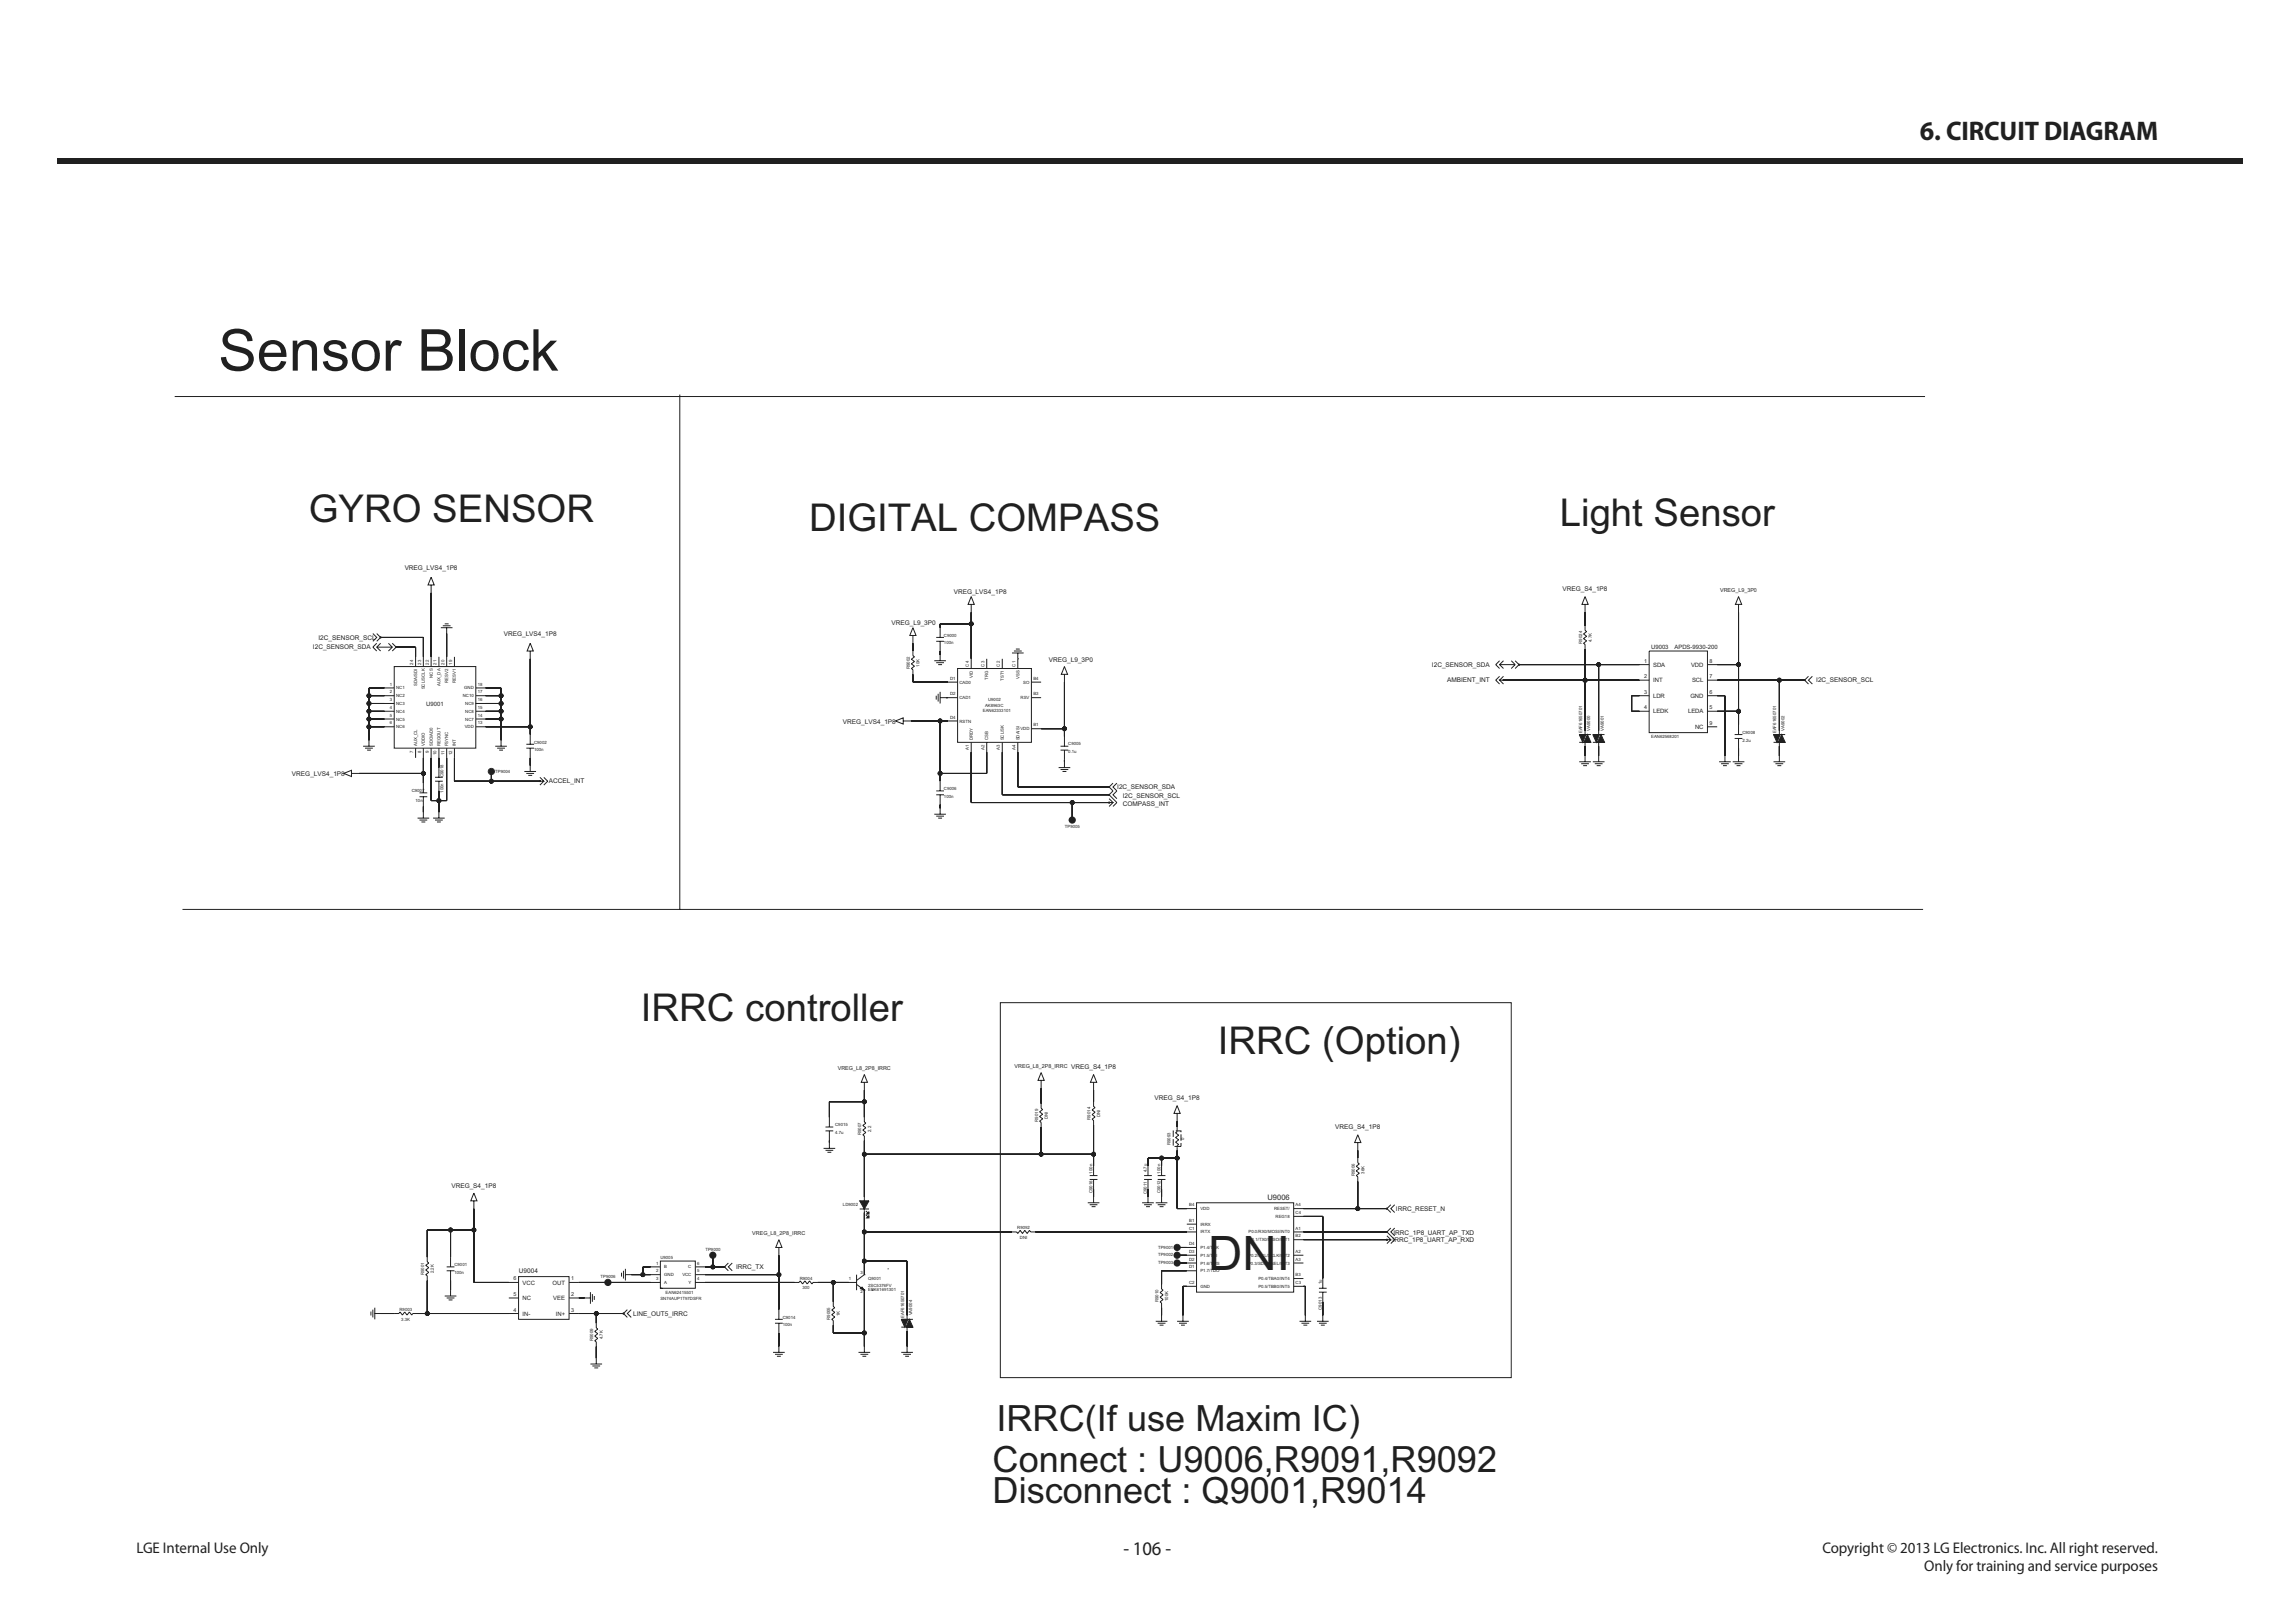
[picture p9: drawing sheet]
<svg xmlns="http://www.w3.org/2000/svg" width="420mm" height="297mm" viewBox="0 0 420 297" stroke-linecap="round" stroke-linejoin="round" font-family="sans-serif">
<defs><g id="words">
<text font-size="10.6" fill="#231f20" x="39.9" y="67.8">Sensor Block</text>
<text font-size="8.7" fill="#231f20" x="221.1" y="232.4">DNI</text>
<g font-size="7" fill="#231f20">
<text x="56.5" y="95.5">GYRO SENSOR</text>
<text x="148.1" y="97.1">DIGITAL COMPASS</text>
<text x="285.5" y="96.3">Light Sensor</text>
<text x="117.3" y="186.9">IRRC controller</text>
<text x="222.9" y="192.9">IRRC (Option)</text>
</g>
<g font-size="6.6" fill="#231f20">
<text x="182.4" y="261.9">IRRC(If use Maxim IC)</text>
<text x="181.6" y="269.4">Connect : U9006,R9091,R9092</text>
<text x="181.6" y="275.1">Disconnect : Q9001,R9014</text>
</g>
<text font-size="4.9" fill="#231f20" x="351.4" y="25.7">6. CIRCUIT DIAGRAM</text>
<text font-size="3.5" fill="#231f20" x="205.6" y="284.6">- 106 -</text>
<g font-size="2.8" fill="#231f20">
<text x="25" y="284.1">LGE Internal Use Only</text>
<text x="333.5" y="284.1">Copyright © 2013 LG Electronics. Inc. All right reserved.</text>
<text x="352.2" y="287.5">Only for training and service purposes</text>
</g>
<text font-size="1.4" fill="#231f20" x="232" y="219.5">U9006</text>
<g font-size="1.2" fill="#231f20">
<text x="74.1" y="104.3">VREG_LVS4_1P8</text>
<text x="174.5" y="108.6">VREG_LVS4_1P8</text>
<text x="286" y="108.2">VREG_S4_1P8</text>
<text x="57.3" y="118.8">I2C_SENSOR_SDA</text>
<text x="58.3" y="117.1">I2C_SENSOR_SCL</text>
<text x="92.2" y="116.4">VREG_LVS4_1P8</text>
<text x="163.2" y="114.3">VREG_L9_3P0</text>
<text x="192" y="121.1">VREG_L9_3P0</text>
<text x="262.1" y="122">I2C_SENSOR_SDA</text>
<text x="264.8" y="124.8">AMBIENT_INT</text>
<text x="332.4" y="124.9">I2C_SENSOR_SCL</text>
<text x="154.3" y="132.4">VREG_LVS4_1P8</text>
<text x="53.4" y="142">VREG_LVS4_1P8</text>
<text x="100.5" y="143.3">ACCEL_INT</text>
<text x="204.5" y="144.3">I2C_SENSOR_SDA</text>
<text x="205.5" y="147.5">COMPASS_INT</text>
<text x="205.5" y="145.9">I2C_SENSOR_SCL</text>
<text x="196" y="195.6">VREG_S4_1P8</text>
<text x="211.3" y="201.3">VREG_S4_1P8</text>
<text x="244.4" y="206.7">VREG_S4_1P8</text>
<text x="82.6" y="217.3">VREG_S4_1P8</text>
<text x="255.5" y="221.7">IRRC_RESET_N</text>
<text x="254.9" y="227.4">IRRC_1P8_UART_AP_RXD</text>
<text x="255" y="225.9">IRRC_1P8_UART_AP_TXD</text>
<text x="95" y="233">U9004</text>
<text x="134.7" y="232.2">IRRC_TX</text>
<text x="115.9" y="240.9">LINE_OUT5_IRRC</text>
</g>
<g font-size="1.1" fill="#231f20">
<text x="302.2" y="118.8">U9003</text>
<text x="306.4" y="118.8">APDS-9930-200</text>
<text x="302.5" y="122">SDA</text>
<text x="302.5" y="124.9">INT</text>
<text x="309.5" y="122">VDD</text>
<text x="309.7" y="124.9">SCL</text>
<text x="78" y="129.1">U9001</text>
<text x="302.5" y="130.5">LEDK</text>
<text x="302.5" y="127.7">LDR</text>
<text x="308.9" y="130.5">LEDA</text>
<text x="309.4" y="127.7">GND</text>
<text x="310.2" y="133.4">NC</text>
<text x="95.6" y="235.1">VCC</text>
<text x="95.6" y="237.9">NC</text>
<text x="101.1" y="235.1">OUT</text>
<text x="101.3" y="237.9">VEE</text>
<text x="95.6" y="240.8">IN-</text>
<text x="101.7" y="240.8">IN+</text>
</g>
<g font-size="1" fill="#231f20">
<text x="314.8" y="108.3">VREG_L9_3P0</text>
<text x="300.9" y="124.1">2</text>
<text x="300.9" y="121.3">1</text>
<text x="312.8" y="124.1">7</text>
<text x="312.8" y="121.3">8</text>
<text x="300.9" y="127">3</text>
<text x="300.9" y="129.8">4</text>
<text x="312.8" y="129.8">5</text>
<text x="312.8" y="127">6</text>
<text x="312.8" y="132.6">9</text>
<text x="153.3" y="195.7">VREG_L8_2P8_IRRC</text>
<text x="185.7" y="195.4">VREG_L8_2P8_IRRC</text>
<text x="137.7" y="225.9">VREG_L8_2P8_IRRC</text>
<text x="94" y="237.2">5</text>
<text x="94" y="234.3">6</text>
<text x="104.5" y="237.2">2</text>
<text x="104.5" y="234.3">1</text>
<text x="94" y="240">4</text>
<text x="104.5" y="240">3</text>
</g>
<g font-size=".8" fill="#231f20">
<text x="172.8" y="116.5">C9000</text>
<text x="172.8" y="117.9">100n</text>
<text x="289.5" y="117.8" transform="rotate(-90 289.5 117.8)">R9024</text>
<text x="291.3" y="117.5" transform="rotate(-90 291.3 117.5)">4.7K</text>
<text x="71.4" y="125.5">1</text>
<text x="75.6" y="121.6" transform="rotate(-90 75.6 121.6)">24</text>
<text x="76.3" y="125.5" transform="rotate(-90 76.3 125.5)">SDA/SDI</text>
<text x="77.1" y="121.6" transform="rotate(-90 77.1 121.6)">23</text>
<text x="78.5" y="121.6" transform="rotate(-90 78.5 121.6)">22</text>
<text x="79.2" y="124" transform="rotate(-90 79.2 124)">NCS</text>
<text x="79.9" y="121.6" transform="rotate(-90 79.9 121.6)">21</text>
<text x="80.6" y="125.5" transform="rotate(-90 80.6 125.5)">AUX_DA</text>
<text x="81.3" y="121.6" transform="rotate(-90 81.3 121.6)">20</text>
<text x="82" y="124.9" transform="rotate(-90 82 124.9)">RESV2</text>
<text x="82.7" y="121.6" transform="rotate(-90 82.7 121.6)">19</text>
<text x="83.4" y="124.9" transform="rotate(-90 83.4 124.9)">RESV1</text>
<text x="87.4" y="125.5">18</text>
<text x="166.5" y="122.4" transform="rotate(-90 166.5 122.4)">R9002</text>
<text x="168.3" y="122" transform="rotate(-90 168.3 122)">10K</text>
<text x="173.9" y="124.4">D1</text>
<text x="175.6" y="125.1">CAD0</text>
<text x="177.3" y="122" transform="rotate(-90 177.3 122)">C4</text>
<text x="178" y="124" transform="rotate(-90 178 124)">VID</text>
<text x="180.2" y="122" transform="rotate(-90 180.2 122)">C3</text>
<text x="180.9" y="124.4" transform="rotate(-90 180.9 124.4)">TRG</text>
<text x="183" y="122" transform="rotate(-90 183 122)">C2</text>
<text x="183.7" y="124.6" transform="rotate(-90 183.7 124.6)">TST1</text>
<text x="185.8" y="122" transform="rotate(-90 185.8 122)">C1</text>
<text x="186.6" y="124.3" transform="rotate(-90 186.6 124.3)">VSS</text>
<text x="187.3" y="125.1">SO</text>
<text x="189.1" y="124.4">B4</text>
<text x="71.4" y="131.2">5</text>
<text x="71.4" y="129.7">4</text>
<text x="71.4" y="128.3">3</text>
<text x="71.4" y="126.9">2</text>
<text x="72.5" y="127.6">NC2</text>
<text x="72.5" y="129">NC3</text>
<text x="72.5" y="130.4">NC4</text>
<text x="72.5" y="131.9">NC5</text>
<text x="72.5" y="126.2">NC1</text>
<text x="77.8" y="126.2" transform="rotate(-90 77.8 126.2)">SCL/SCLK</text>
<text x="84.7" y="127.6">NC10</text>
<text x="85" y="126.2">GND</text>
<text x="85.1" y="130.4">NC8</text>
<text x="85.1" y="131.9">NC7</text>
<text x="85.1" y="129">NC9</text>
<text x="87.4" y="131.2">14</text>
<text x="87.4" y="129.7">15</text>
<text x="87.4" y="128.3">16</text>
<text x="87.4" y="126.9">17</text>
<text x="173.9" y="127.2">D2</text>
<text x="173.9" y="131.5">D4</text>
<text x="175.6" y="128">CAD1</text>
<text x="179.9" y="130.4">EAN62333101</text>
<text x="180.3" y="129.4">AK8963C</text>
<text x="180.8" y="128.3">U9002</text>
<text x="186.8" y="128">RSV</text>
<text x="189.1" y="127.2">B3</text>
<text x="71.4" y="132.6">6</text>
<text x="72.5" y="133.3">NC6</text>
<text x="75.6" y="137.7" transform="rotate(-90 75.6 137.7)">7</text>
<text x="76.3" y="136.6" transform="rotate(-90 76.3 136.6)">AUX_CL</text>
<text x="77.1" y="137.7" transform="rotate(-90 77.1 137.7)">8</text>
<text x="77.8" y="136.6" transform="rotate(-90 77.8 136.6)">VDDIO</text>
<text x="78.5" y="137.7" transform="rotate(-90 78.5 137.7)">9</text>
<text x="79.2" y="136.6" transform="rotate(-90 79.2 136.6)">SDO/AD0</text>
<text x="80.6" y="136.6" transform="rotate(-90 80.6 136.6)">REGOUT</text>
<text x="82" y="136.6" transform="rotate(-90 82 136.6)">FSYNC</text>
<text x="83.4" y="136.6" transform="rotate(-90 83.4 136.6)">INT</text>
<text x="85.1" y="133.3">VDD</text>
<text x="87.4" y="132.6">13</text>
<text x="97.7" y="137.5">100n</text>
<text x="97.7" y="136.1">C9002</text>
<text x="175.6" y="132.2">RSTN</text>
<text x="177.3" y="137.2" transform="rotate(-90 177.3 137.2)">A1</text>
<text x="178" y="135.5" transform="rotate(-90 178 135.5)">DRDY</text>
<text x="180.2" y="137.2" transform="rotate(-90 180.2 137.2)">A2</text>
<text x="180.9" y="135.5" transform="rotate(-90 180.9 135.5)">CSB</text>
<text x="183" y="137.2" transform="rotate(-90 183 137.2)">A3</text>
<text x="183.7" y="135.5" transform="rotate(-90 183.7 135.5)">SCL/SK</text>
<text x="185.8" y="137.2" transform="rotate(-90 185.8 137.2)">A4</text>
<text x="186.6" y="135.5" transform="rotate(-90 186.6 135.5)">SDA/SI</text>
<text x="186.7" y="133.6">VDD</text>
<text x="189.1" y="132.9">B1</text>
<text x="195.5" y="136.4">C9005</text>
<text x="195.5" y="137.8">0.1u</text>
<text x="289.5" y="134.2" transform="rotate(-90 289.5 134.2)">EAF61650701</text>
<text x="291" y="133.7" transform="rotate(-90 291 133.7)">VA9000</text>
<text x="293.5" y="133.7" transform="rotate(-90 293.5 133.7)">VA9001</text>
<text x="302.2" y="135">EAN62568201</text>
<text x="318.9" y="135.7">2.2u</text>
<text x="318.9" y="134.3">C9008</text>
<text x="325.1" y="134.2" transform="rotate(-90 325.1 134.2)">EAF61650701</text>
<text x="326.6" y="133.7" transform="rotate(-90 326.6 133.7)">VA9002</text>
<text x="79.9" y="138.1" transform="rotate(-90 79.9 138.1)">10</text>
<text x="81.2" y="142.2" transform="rotate(-90 81.2 142.2)">C9018</text>
<text x="81.3" y="138.1" transform="rotate(-90 81.3 138.1)">11</text>
<text x="82.7" y="138.1" transform="rotate(-90 82.7 138.1)">12</text>
<text x="90.6" y="141.4">TP9004</text>
<text x="75.3" y="144.9">C9007</text>
<text x="76.1" y="146.7">10n</text>
<text x="81.2" y="145.1" transform="rotate(-90 81.2 145.1)">100n</text>
<text x="172.8" y="146">100n</text>
<text x="172.8" y="144.6">C9006</text>
<text x="194.9" y="151.5">TP9005</text>
<text x="152.8" y="206.1">C9015</text>
<text x="152.8" y="207.5">4.7u</text>
<text x="157.6" y="207.8" transform="rotate(-90 157.6 207.8)">R9007</text>
<text x="159.4" y="207.1" transform="rotate(-90 159.4 207.1)">2.2</text>
<text x="190" y="205.3" transform="rotate(-90 190 205.3)">R9019</text>
<text x="191.8" y="204.8" transform="rotate(-90 191.8 204.8)">DNI</text>
<text x="199.6" y="204.9" transform="rotate(-90 199.6 204.9)">R9014</text>
<text x="201.4" y="204.4" transform="rotate(-90 201.4 204.4)">DNI</text>
<text x="214.2" y="209.5" transform="rotate(-90 214.2 209.5)">R9093</text>
<text x="216.7" y="208.6" transform="rotate(-90 216.7 208.6)">0</text>
<text x="199.9" y="214.8" transform="rotate(-90 199.9 214.8)">100n</text>
<text x="209.9" y="214.5" transform="rotate(-90 209.9 214.5)">4.7u</text>
<text x="212.4" y="214.8" transform="rotate(-90 212.4 214.8)">100n</text>
<text x="247.9" y="215.2" transform="rotate(-90 247.9 215.2)">R9006</text>
<text x="249.7" y="214.8" transform="rotate(-90 249.7 214.8)">36K</text>
<text x="154.3" y="220.7">LD9002</text>
<text x="199.9" y="218.3" transform="rotate(-90 199.9 218.3)">C9016</text>
<text x="209.9" y="218.5" transform="rotate(-90 209.9 218.5)">C9011</text>
<text x="212.4" y="218.3" transform="rotate(-90 212.4 218.3)">C9012</text>
<text x="217.7" y="220.7">B4</text>
<text x="219.7" y="221.5">VDD</text>
<text x="233.2" y="221.5">RESET/</text>
<text x="237.1" y="220.7">A4</text>
<text x="186.2" y="224.9">R9092</text>
<text x="186.7" y="226.7">DNI</text>
<text x="217.6" y="225">C1</text>
<text x="217.6" y="227.9">D4</text>
<text x="217.7" y="223.6">B1</text>
<text x="219.7" y="225.7">IRTX</text>
<text x="219.7" y="224.3">IRRX</text>
<text x="228.5" y="225.7">P0.0/RX0/MOSI/INT0</text>
<text x="228.6" y="227.1">P0.1/TX0/MISO/INT1</text>
<text x="233.4" y="222.9">REG18</text>
<text x="237.1" y="226.4">B2</text>
<text x="237.1" y="225">A1</text>
<text x="237.1" y="222.2">C4</text>
<text x="77.6" y="233.4" transform="rotate(-90 77.6 233.4)">R9001</text>
<text x="79.4" y="233" transform="rotate(-90 79.4 233)">2.2K</text>
<text x="83.2" y="233.1">100n</text>
<text x="83.2" y="231.7">C9001</text>
<text x="109.9" y="233.8">TP9006</text>
<text x="120.1" y="232.8">2</text>
<text x="120.1" y="231.4">1</text>
<text x="120.9" y="230.3">U9005</text>
<text x="121.6" y="233.5">GND</text>
<text x="121.6" y="232.1">B</text>
<text x="124.9" y="233.5">VCC</text>
<text x="126" y="232.1">C</text>
<text x="127.6" y="232.8">5</text>
<text x="127.6" y="231.4">6</text>
<text x="129.1" y="228.8">TP9000</text>
<text x="157.5" y="233.1">3</text>
<text x="211.9" y="231.3">TP9003</text>
<text x="211.9" y="229.9">TP9002</text>
<text x="211.9" y="228.5">TP9001</text>
<text x="217.6" y="230.7">D2</text>
<text x="217.6" y="229.3">D3</text>
<text x="217.6" y="232.1">D1</text>
<text x="219.7" y="232.8">P1.7/TDO</text>
<text x="219.7" y="228.6">P1.4/TCK</text>
<text x="219.7" y="230">P1.5/TDI</text>
<text x="219.7" y="231.4">P1.6/TMS</text>
<text x="228.4" y="231.4">P0.3/SDA/SSEL/INT3</text>
<text x="228.4" y="230">P0.2/SCL/SCLK/INT2</text>
<text x="237.1" y="233.5">B3</text>
<text x="237.1" y="230.7">A3</text>
<text x="237.1" y="229.3">A2</text>
<text x="73.1" y="239.9">R9003</text>
<text x="120.1" y="234.3">3</text>
<text x="120.9" y="237.8">SN74AUP1T97DSFR</text>
<text x="121.6" y="235">A</text>
<text x="121.8" y="236.7">EAN62415501</text>
<text x="126" y="235">Y</text>
<text x="127.6" y="234.3">4</text>
<text x="146.4" y="234.2">R9004</text>
<text x="146.9" y="236">300</text>
<text x="155.3" y="234.2">1</text>
<text x="157.5" y="236.7">2</text>
<text x="158.9" y="234.2">Q9001</text>
<text x="158.9" y="236.3">EBK61691301</text>
<text x="158.9" y="235.6">2SC5376FV</text>
<text x="212" y="238.3" transform="rotate(-90 212 238.3)">R9010</text>
<text x="213.8" y="238.1" transform="rotate(-90 213.8 238.1)">100K</text>
<text x="217.6" y="235">C2</text>
<text x="219.7" y="235.7">GND</text>
<text x="230.3" y="234.3">P0.4/TBA0/INT4</text>
<text x="230.3" y="235.7">P0.5/TBB0/INT5</text>
<text x="237.1" y="235">C3</text>
<text x="241.9" y="239.7" transform="rotate(-90 241.9 239.7)">C9013</text>
<text x="241.9" y="235" transform="rotate(-90 241.9 235)">1u</text>
<text x="73.4" y="241.6">3.3K</text>
<text x="108.6" y="245.4" transform="rotate(-90 108.6 245.4)">R9009</text>
<text x="110.3" y="245.1" transform="rotate(-90 110.3 245.1)">4.7K</text>
<text x="143.2" y="242.7">100n</text>
<text x="143.2" y="241.3">C9014</text>
<text x="151.9" y="241.5" transform="rotate(-90 151.9 241.5)">R9005</text>
<text x="153.7" y="240.9" transform="rotate(-90 153.7 240.9)">1K</text>
<text x="165.4" y="241.2" transform="rotate(-90 165.4 241.2)">EAF61650701</text>
<text x="166.9" y="240.7" transform="rotate(-90 166.9 240.7)">VA9004</text>
</g>
</g></defs>
<path d="M10.4 29h400v1h-400z" fill="#231f20"/>
<g fill="none" stroke="#231f20" stroke-width=".18">
<path d="M167.1 119.1v.9l.3 .2-.6 .4 .6 .5-.6 .4 .6 .4-.6 .4 .3 .2v.9M290.1 114.5v.9l.3 .2-.6 .4 .6 .4-.6 .5 .6 .4-.6 .4 .3 .2v.9M68.2 239.7v1.4M68.6 239.3v2.1M81.4 237.2h2.1M81.7 237.5h1.5M81.7 231.8h1.5M81.7 232.5h1.5M82.1 237.9h.7M82.5 230.1v1.7M82.5 232.5v1.8M82.5 236.1v1.1"/>
<path d="M93.1 234.7h1.8M93.1 237.5h1.8M94.9 233.6h9.2v7.8h-9.2zM104.1 234.7h1.8M104.1 237.5h1.8M107 237.5h1.1M108.1 236.5v2.1M108.4 236.8v1.4M108.8 237.2v.7M130.5 229.7h.1M130.5 229.5v.3M67.9 240v.7"/>
<path d="M68.6 240.4h1.1M72.1 240.4h.9l.2-.3 .4 .6 .5-.6 .4 .6 .4-.6 .4 .6 .3-.3h.8M93.1 240.4h1.8M104.1 240.4h1.8"/>
</g>
<circle cx="130.5" cy="229.7" r=".36" fill="#231f20"/>
<g fill="none" stroke="#231f20" stroke-width=".18">
<path d="M78.2 230.1v.8l.3 .2-.6 .4 .6 .5-.6 .4 .6 .4-.6 .5 .3 .2v.8M113.7 232.9v.7M114.1 232.5v1.5M114.5 233.3h1M114.5 232.2v2.1M133.3 231.1l-.7 .7 .7 .7M134 231.1l-.7 .7 .7 .7"/>
<circle cx="130.5" cy="229.7" r=".36"/>
<circle cx="130.5" cy="229.7" r=".57"/>
</g>
<circle cx="132.6" cy="231.8" r=".07" fill="#231f20"/>
<g fill="none" stroke="#231f20" stroke-width=".18">
<path d="M114.8 239.7l-.7 .7 .7 .7M115.5 239.7l-.7 .7 .7 .7"/>
<circle cx="132.6" cy="231.8" r=".07"/>
</g>
<circle cx="114.1" cy="240.4" r=".07" fill="#231f20"/>
<g fill="none" stroke="#231f20" stroke-width=".18">
<path d="M171.3 116.6h1.5M171.3 117.4h1.5M172 114.9v1.7M172 117.4v1.7M158.2 204.5v.8l.3 .2-.6 .5 .6 .4-.6 .4 .6 .4-.6 .5 .3 .2v.8M190.5 202v.8l.3 .2-.6 .5 .6 .4-.6 .4 .6 .4-.6 .5 .3 .2v.8M200.1 201.6v.9l.3 .2-.6 .4 .6 .4-.6 .5 .6 .4-.6 .4 .3 .2v.9M111.3 234.7h.1M111.3 234.5v.3M108.1 249.6h2.1M108.4 250h1.4M108.8 250.3h.7"/>
<path d="M109.1 242.1v.9l.3 .2-.6 .4 .6 .5-.6 .4 .6 .4-.6 .4 .3 .3v.8M109.1 248.5v1.1"/>
<circle cx="114.1" cy="240.4" r=".07"/>
</g>
<circle cx="111.3" cy="234.7" r=".36" fill="#231f20"/>
<g fill="none" stroke="#231f20" stroke-width=".18">
<path d="M89.9 141.2h.1M89.9 141v.3M171.3 144.7h1.5M171.3 145.4h1.5M172 143v1.7M172 145.4v1.8M199.4 215.1h1.4M199.4 215.8h1.4M200.1 213.3v1.8M200.1 215.8v1.8M200.1 219v1.1M215.4 206.2v.9"/>
<path d="M215.4 209.7v.8M199.1 220.1h2.1M199.4 220.5h1.4M199.8 220.8h.7"/>
<circle cx="111.3" cy="234.7" r=".57"/>
<circle cx="111.3" cy="234.7" r=".36"/>
</g>
<g fill="none" stroke="#231f20" stroke-width=".18" stroke-dasharray="1.2 .4" stroke-linecap="butt">
<path d="M215.1 209l.3-.2M215.1 208.2l.3-.3M215.1 207.3l.3-.2M215.4 209.7l.3-.3M215.4 209.2l-.3-.2M215.4 208.8l.3-.2M215.4 208.4l-.3-.2M215.4 207.9l.3-.2M215.4 207.5l-.3-.2M215.7 209.4l-.3-.2M215.7 208.6l-.3-.2M215.7 207.7l-.3-.2"/>
<path d="M216.1 209.8h-1.4v-2.9h1.4v2.9"/>
</g>
<circle cx="89.9" cy="141.2" r=".36" fill="#231f20"/>
<g fill="none" stroke="#231f20" stroke-width=".18">
<path d="M196 150.1h.4M196.2 150.1h.1"/>
<circle cx="89.9" cy="141.2" r=".36"/>
<circle cx="89.9" cy="141.2" r=".57"/>
</g>
<circle cx="196.2" cy="150.1" r=".36" fill="#231f20"/>
<g fill="none" stroke="#231f20" stroke-width=".18">
<path d="M78.9 105.6l.6 1.4h-1.2zM78.9 107v1.5M80.7 114.9h2.1M81 114.5h1.5M81.4 114.2h.7M81.7 114.9v1M97 117.7l.6 1.4h-1.1zM97 119.1v1.5M66.5 136.6h2.1M66.8 136.9h1.4M67.2 137.3h.7M67.5 135.5v1.1"/>
<path d="M70.4 125.9h1.7M70.4 127.3h1.7M70.4 130.2h1.7M70.4 128.7h1.7M70.4 131.6h1.7M70.4 133h1.7M72.1 122h15v14.9h-15zM76.1 120.2v1.8M76.1 136.9v1.8M77.5 120.2v1.8M77.5 136.9v1.8M78.9 120.2v1.8"/>
<path d="M78.9 136.9v1.8M80.3 120.2v1.8M80.3 136.9v1.8M81.7 120.2v1.8M81.7 136.9v1.8M83.2 120.2v1.8M83.2 136.9v1.8M87.1 125.9h1.8M87.1 127.3h1.8M87.1 130.2h1.8M87.1 128.7h1.8M87.1 131.6h1.8"/>
<path d="M87.1 133h1.8M90.6 136.6h2.2M91 136.9h1.4M91.3 137.3h.8M91.7 135.5v1.1M325.6 133.7v.7M325.6 135.8v.8M62.9 141.5l1.4-.5v1.1zM64.3 141.5h1.4M76.4 149.7h2.1M76.8 145.1h1.4M76.8 145.8h1.4"/>
<path d="M76.8 150.1h1.4M77.1 150.4h.7M77.5 143.3v1.8M77.5 145.8v1.8M77.5 148.6v1.1M79.3 149.7h2.1M79.6 150.1h1.4M79.6 142.2h1.4M79.6 143h1.4M80 150.4h.7M80.3 148.6v1.1M80.3 140.5v1.7"/>
<path d="M80.3 143v1.7M190.5 196.3l.6 1.4h-1.1zM190.5 197.7v1.4M200.1 196.6l.6 1.5h-1.1zM200.1 198.1v1.4M185.2 225.4h.9l.2 .3 .4-.5 .4 .5 .4-.5 .5 .5 .4-.5 .2 .2h.9"/>
<circle cx="196.2" cy="150.1" r=".36"/>
<circle cx="196.2" cy="150.1" r=".57"/>
</g>
<path d="M324.6 134.4h1.2l-.6 1.4z" fill-rule="evenodd" fill="#231f20"/>
<path d="M324.6 134.4h1.2l-.6 1.4z" fill="none" stroke="#231f20" stroke-width=".18"/>
<path d="M326.1 134.4l.6 1.4h-1.3z" fill-rule="evenodd" fill="#231f20"/>
<g fill="none" stroke="#231f20" stroke-width=".18">
<path d="M301.8 119.1h10.7v15h-10.7zM292.6 133.7v.7M292.6 135.8v.8M300 121.6h1.8M300 124.5h1.8M300 127.3h1.8M300 130.2h1.8M312.5 121.6h1.8M312.5 124.5h1.8M312.5 127.3h1.8M312.5 130.2h1.8M312.5 133h1.8"/>
<path d="M324.6 134.4h2.1M324.6 135.8h2.1M326.1 134.4l.6 1.4h-1.3z"/>
</g>
<path d="M291.5 134.4h1.2l-.6 1.4z" fill-rule="evenodd" fill="#231f20"/>
<path d="M291.5 134.4h1.2l-.6 1.4z" fill="none" stroke="#231f20" stroke-width=".18"/>
<path d="M293 134.4l.6 1.4h-1.2z" fill-rule="evenodd" fill="#231f20"/>
<path d="M291.5 134.4h2.1M291.5 135.8h2.1M293 134.4l.6 1.4h-1.2zM317.5 134.4h1.4M317.5 135.1h1.4M318.2 132.6v1.8M318.2 135.1v1.8M166 240.7v.7M166 242.9v.7" fill="none" stroke="#231f20" stroke-width=".18"/>
<path d="M164.9 241.4h1.2l-.5 1.5z" fill-rule="evenodd" fill="#231f20"/>
<path d="M164.9 241.4h1.2l-.5 1.5z" fill="none" stroke="#231f20" stroke-width=".18"/>
<path d="M166.4 241.4l.7 1.5h-1.3z" fill-rule="evenodd" fill="#231f20"/>
<g fill="none" stroke="#231f20" stroke-width=".18">
<path d="M96.3 136.2h1.4M96.3 136.9h1.4M97 134.4v1.8M97 136.9v1.8M173.5 124.8h1.7M173.5 127.7h1.7M173.5 131.9h1.7M175.2 122.3h13.6v13.5h-13.6zM177.7 120.6v1.7M177.7 135.8v1.8M180.6 120.6v1.7M180.6 135.8v1.8"/>
<path d="M183.4 120.6v1.7M183.4 135.8v1.8M186.3 120.6v1.7M186.3 135.8v1.8M188.8 124.8h1.7M188.8 127.7h1.7M188.8 133.4h1.7M290.1 133.7v.7M290.1 135.8v.8M142.5 239.7v1.7M141.8 241.4h1.4M141.8 242.1h1.4"/>
<path d="M142.5 242.1v1.8M164.9 241.4h2.2M164.9 242.9h2.2M166.4 241.4l.7 1.5h-1.3z"/>
</g>
<path d="M289 134.4h1.2l-.5 1.4z" fill-rule="evenodd" fill="#231f20"/>
<path d="M289 134.4h1.2l-.5 1.4z" fill="none" stroke="#231f20" stroke-width=".18"/>
<path d="M290.5 134.4l.6 1.4h-1.2z" fill-rule="evenodd" fill="#231f20"/>
<g fill="none" stroke="#231f20" stroke-width=".18">
<path d="M274.4 123.8l-.7 .7 .7 .7M275.1 124.5h-.7l.7 .7M275.1 124.5h.1M275.1 123.8l-.7 .7M289 134.4h2.1M289 135.8h2.1M290.5 134.4l.6 1.4h-1.2zM314.6 139.4h2.1M315 139.8h1.4M315.7 138.3v1.1M315.3 140.1h.7M119.1 231.8h1.8"/>
<path d="M119.1 233.3h1.8M119.1 234.7h1.8M120.9 230.8h6.4v4.9h-6.4zM120.9 235.7h.3M127.3 231.8h1.7M127.3 233.3h1.7M127.3 234.7h1.7"/>
</g>
<circle cx="275.1" cy="124.5" r=".07" fill="#231f20"/>
<g fill="none" stroke="#231f20" stroke-width=".18">
<path d="M290.1 109.2l.5 1.4h-1.1zM290.1 110.6v1.4M289 139.4h2.1M289.4 139.8h1.4M290.1 138.3v1.1M291.5 139.4h2.1M291.9 139.8h1.4M292.6 138.3v1.1M324.6 139.4h2.1M324.9 139.8h1.4M325.6 138.3v1.1M289.7 140.1h.7"/>
<path d="M292.2 140.1h.7M325.3 140.1h.7M158.2 219v.4M145.4 234.7h.8l.2-.3 .5 .6 .4-.6 .4 .6 .5-.6 .4 .6 .2-.3h.8M158.2 221.5v.4"/>
<circle cx="275.1" cy="124.5" r=".07"/>
</g>
<path d="M157.3 219.7h1.7l-.8 1.5z" fill-rule="evenodd" fill="#231f20"/>
<path d="M157.3 219.7h1.7l-.8 1.5zM158.2 219.4v.3M157.3 221.2h1.7M158.2 221.2v.3" fill="none" stroke="#231f20" stroke-width=".18"/>
<path d="M158.6 222.2l.4-.5v.5z" fill-rule="evenodd" fill="#231f20"/>
<path d="M158.5 221.6l.3 .4M158.6 222.2l.4-.5v.5z" fill="none" stroke="#231f20" stroke-width=".18"/>
<path d="M158.6 222.9l.4-.5v.5z" fill-rule="evenodd" fill="#231f20"/>
<g fill="none" stroke="#231f20" stroke-width=".18">
<path d="M96 141.2h2.1M96.3 141.5h1.4M96.7 141.9h.7M97 140.1v1.1M151.1 206.2h1.4M151.1 206.9h1.4M151.8 204.5v1.7M151.8 206.9v1.8M152.5 238.2v.9l.3 .2-.6 .4 .6 .5-.6 .4 .6 .4-.6 .4 .3 .2v.9M155.3 234.7h1.5M156.8 233.3v2.8M158.5 222.3l.3 .4"/>
<path d="M158.6 222.9l.4-.5v.5z"/>
</g>
<path d="M157.5 235.8l.3-.3 .4 .6z" fill-rule="evenodd" fill="#231f20"/>
<g fill="none" stroke="#231f20" stroke-width=".18">
<path d="M68.2 115.9l.7 .7-.7 .8M68.9 115.9l.8 .7-.8 .8M156.8 235l1.4 1.1M157.5 235.8l.3-.3 .4 .6zM158.2 233.3h.1M158.2 236.1h.1M158.2 233.3l-1.4 1M159.6 236.1h.1M162.4 232.2h.1M157.1 247.5h2.1M157.5 247.8h1.4M157.8 248.2h.7"/>
<path d="M158.2 246.4v1.1"/>
</g>
<circle cx="69.7" cy="116.6" r=".07" fill="#231f20"/>
<g fill="none" stroke="#231f20" stroke-width=".18">
<path d="M68.9 118.4h2.9M68.9 117.7l-.7 .7 .7 .7M68.9 118.4l.8 .7M69.7 117.7l-.8 .7M71.1 117.7l.7 .7M71.8 117.7l.7 .7-.7 .7M71.8 118.4l-.7 .7M72.5 118.4h.1M158.2 196.6l.5 1.5h-1.1zM158.2 198.1v1.4M86.7 218.3l.6 1.4h-1.1zM86.7 219.7v1.5"/>
<circle cx="69.7" cy="116.6" r=".07"/>
</g>
<circle cx="72.5" cy="118.4" r=".07" fill="#231f20"/>
<g fill="none" stroke="#231f20" stroke-width=".18">
<path d="M98.8 142.2l.7 .8h-.7M98.8 143h.1M99.5 142.2l.7 .8-.7 .7M99.5 143l-.7 .7M141.5 247.5h2.1M141.8 247.8h1.4M142.2 248.2h.7M142.5 246.4v1.1M164.9 247.5h2.2M165.3 247.8h1.4M165.6 248.2h.8M166 246.4v1.1"/>
<circle cx="72.5" cy="118.4" r=".07"/>
</g>
<circle cx="98.8" cy="143" r=".07" fill="#231f20"/>
<g fill="none" stroke="#231f20" stroke-width=".18">
<path d="M167.1 114.9l.5 1.4h-1.1zM167.1 116.3v1.4M185.2 119.5h2.1M185.6 119.1h1.4M185.9 118.8h.7M186.3 119.5v1.1M163.9 131.9l1.4-.5v1.1zM165.3 131.9h1.4M171.3 127.3v.7M171.7 127v1.4M172 127.7h1.1M172 126.6v2.1"/>
<path d="M203.7 143.3l-.7 .7 .7 .7M204.4 143.3l-.7 .7 .7 .7"/>
<circle cx="98.8" cy="143" r=".07"/>
</g>
<circle cx="203" cy="144" r=".07" fill="#231f20"/>
<g fill="none" stroke="#231f20" stroke-width=".18">
<path d="M203.7 144.7l-.7 .7 .7 .8M204.4 144.7l-.7 .7 .7 .8"/>
<circle cx="203" cy="144" r=".07"/>
</g>
<circle cx="203" cy="145.4" r=".07" fill="#231f20"/>
<g fill="none" stroke="#231f20" stroke-width=".18">
<path d="M172 119.8v1.1M177.7 109.2l.6 1.4h-1.1zM177.7 110.6v1.4M171 120.9h2.1M171.3 121.3h1.5M171.7 121.6h.7M194.1 136.6h1.4M194.1 137.3h1.4M194.8 134.8v1.8M194.8 137.3v1.7M194.8 122l.6 1.4h-1.2zM194.8 123.4v1.4"/>
<path d="M194.8 139.4v1.1M171 149h2.1M171.3 149.4h1.5M171.7 149.7h.7M172 147.9v1.1M193.7 140.5h2.2M194.1 140.8h1.4M194.4 141.2h.8M203 146.9h.7l-.7 .7M203 146.9h.1M203 146.2l.7 .7M203.7 146.2l.7 .7-.7 .7"/>
<circle cx="203" cy="145.4" r=".07"/>
</g>
<circle cx="203" cy="146.9" r=".07" fill="#231f20"/>
<g fill="none" stroke="#231f20" stroke-width=".18">
<path d="M331 123.8l-.7 .7 .7 .7M331.7 123.8l-.7 .7 .7 .7M142.5 226.9l.6 1.4h-1.1zM142.5 228.3v1.4"/>
<circle cx="203" cy="146.9" r=".07"/>
</g>
<circle cx="330.3" cy="124.5" r=".07" fill="#231f20"/>
<g fill="none" stroke="#231f20" stroke-width=".18">
<path d="M318.2 109.2l.5 1.4h-1.1zM318.2 110.6v1.4M274.4 121.6h2.9M274.4 120.9l-.7 .7 .7 .7M274.4 121.6l.7 .7M275.1 120.9l-.7 .7M276.6 120.9l.7 .7M277.3 120.9l.7 .7-.7 .7M277.3 121.6l-.7 .7M278 121.6h.1M317.1 139.4h2.1M317.5 139.8h1.4"/>
<path d="M318.2 138.3v1.1M317.8 140.1h.7"/>
<circle cx="330.3" cy="124.5" r=".07"/>
</g>
<circle cx="278" cy="121.6" r=".07" fill="#231f20"/>
<g fill="none" stroke="#231f20" stroke-width=".18">
<path d="M150.7 210.1h2.1M151.1 210.5h1.4M151.4 210.9h.7M151.8 209.1v1M209.4 215.1h1.4M209.4 215.8h1.4M210.1 213.3v1.8M210.1 215.8v1.8M211.9 215.1h1.4M211.9 215.8h1.4M212.6 213.3v1.8M212.6 215.8v1.8"/>
<path d="M248.5 211.9v.9l.3 .2-.6 .4 .6 .4-.6 .5 .6 .4-.6 .4 .3 .2v.9M212.6 235v.9l.3 .2-.6 .4 .6 .5-.6 .4 .6 .4-.6 .4 .3 .2v.9M217.2 221.2h1.8M217.2 225.4h1.8M217.2 229.7h1.8M217.2 231.1h1.8M217.2 235.4h1.8M217.2 232.5h1.8M217.2 228.3h1.8M217.2 224h1.8M219 220.1h17.8v16.4h-17.8zM236.8 221.2h1.7"/>
<path d="M236.8 222.6h1.7M236.8 225.4h1.7M236.8 226.9h1.7M236.8 229.7h1.7M236.8 231.1h1.7M236.8 234h1.7M236.8 235.4h1.7M241.4 235.7h1.4M241.4 236.5h1.4M242.1 234v1.7M242.1 236.5v1.7M253.8 226.1l.7 .8h-.7"/>
<path d="M253.8 226.9h.1M254.5 226.1l.7 .8-.7 .7M254.5 226.9l-.7 .7"/>
<circle cx="278" cy="121.6" r=".07"/>
</g>
<circle cx="253.8" cy="226.9" r=".07" fill="#231f20"/>
<g fill="none" stroke="#231f20" stroke-width=".18">
<path d="M254.5 224.7l-.7 .7 .7 .7M255.2 224.7l-.7 .7 .7 .7"/>
<circle cx="253.8" cy="226.9" r=".07"/>
</g>
<circle cx="253.8" cy="225.4" r=".07" fill="#231f20"/>
<g fill="none" stroke="#231f20" stroke-width=".18">
<path d="M210.1 219v1.1M209 220.1h2.2M209.4 220.5h1.4M209.7 220.8h.7M215.4 231.1h.1M215.4 230.9v.4M211.5 241.8h2.1M211.9 242.1h1.4M212.2 242.5h.7M212.6 240.7v1.1M237.8 241.8h2.2M238.2 242.1h1.4"/>
<path d="M238.5 242.5h.7M238.9 240.7v1.1"/>
<circle cx="253.8" cy="225.4" r=".07"/>
</g>
<circle cx="215.4" cy="231.1" r=".36" fill="#231f20"/>
<g fill="none" stroke="#231f20" stroke-width=".18">
<path d="M215.4 229.7h.1M215.4 229.5v.3"/>
<circle cx="215.4" cy="231.1" r=".57"/>
<circle cx="215.4" cy="231.1" r=".36"/>
</g>
<circle cx="215.4" cy="229.7" r=".36" fill="#231f20"/>
<g fill="none" stroke="#231f20" stroke-width=".18">
<path d="M215.4 228.3h.1M215.4 228.1v.3"/>
<circle cx="215.4" cy="229.7" r=".57"/>
<circle cx="215.4" cy="229.7" r=".36"/>
</g>
<circle cx="215.4" cy="228.3" r=".36" fill="#231f20"/>
<g fill="none" stroke="#231f20" stroke-width=".18">
<path d="M212.6 219v1.1M215.4 202.3l.6 1.4h-1.1zM215.4 203.7v1.5M248.5 207.7l.6 1.4h-1.2zM248.5 209.1v1.4M211.5 220.1h2.1M211.9 220.5h1.4M212.2 220.8h.7M254.5 220.5l-.7 .7 .7 .7M255.2 220.5l-.7 .7 .7 .7M215.4 241.8h2.2M215.8 242.1h1.4"/>
<path d="M216.1 242.5h.7M216.5 240.7v1.1M241 241.8h2.1M241.4 242.1h1.4M241.7 242.5h.7M242.1 240.7v1.1"/>
<circle cx="215.4" cy="228.3" r=".57"/>
<circle cx="215.4" cy="228.3" r=".36"/>
</g>
<circle cx="253.8" cy="221.2" r=".07" fill="#231f20"/>
<circle cx="253.8" cy="221.2" r=".07" fill="none" stroke="#231f20" stroke-width=".18"/>
<path d="M173.1 127.7h.4z" fill="#231f20"/>
<path d="M173.1 127.7h.4zM173.1 127.7h.4" fill="none" stroke="#231f20" stroke-width=".18"/>
<path d="M172 119.1v.7z" fill="#231f20"/>
<path d="M172 119.1v.7zM172 119.1v.7M158.2 243.9v2.5zM158.2 243.9v2.5" fill="none" stroke="#231f20" stroke-width=".18"/>
<path d="M152.5 242.5v1.4z" fill="#231f20"/>
<path d="M158.2 236.1v7.8zM158.2 236.1v7.8M152.5 242.5v1.4zM152.5 242.5v1.4h5.7M152.5 243.9h5.7z" fill="none" stroke="#231f20" stroke-width=".18"/>
<circle cx="158.2" cy="243.9" r=".36" fill="#231f20"/>
<g fill="none" stroke="#231f20" stroke-width=".18">
<path d="M142.5 243.9v2.5zM142.5 243.9v2.5M166 243.6v2.8zM166 243.6v2.8"/>
<circle cx="158.2" cy="243.9" r=".36"/>
</g>
<path d="M318.2 136.9v1.4z" fill="#231f20"/>
<path d="M315.7 127.3v11zM315.7 127.3v11M318.2 136.9v1.4zM318.2 136.9v1.4" fill="none" stroke="#231f20" stroke-width=".18"/>
<path d="M314.3 127.3h1.4z" fill="#231f20"/>
<path d="M314.3 127.3h1.4zM314.3 127.3h1.4" fill="none" stroke="#231f20" stroke-width=".18"/>
<path d="M325.6 136.6v1.7z" fill="#231f20"/>
<path d="M325.6 136.6v1.7zM325.6 136.6v1.7" fill="none" stroke="#231f20" stroke-width=".18"/>
<path d="M290.1 136.6v1.7z" fill="#231f20"/>
<path d="M290.1 136.6v1.7zM290.1 136.6v1.7" fill="none" stroke="#231f20" stroke-width=".18"/>
<path d="M292.6 136.6v1.7z" fill="#231f20"/>
<path d="M292.6 136.6v1.7zM292.6 136.6v1.7" fill="none" stroke="#231f20" stroke-width=".18"/>
<path d="M151.8 208.7v.4z" fill="#231f20"/>
<path d="M151.8 208.7v.4zM151.8 208.7v.4" fill="none" stroke="#231f20" stroke-width=".18"/>
<path d="M172 147.2v.7z" fill="#231f20"/>
<path d="M172 147.2v.7zM172 147.2v.7" fill="none" stroke="#231f20" stroke-width=".18"/>
<path d="M210.1 217.6v1.4z" fill="#231f20"/>
<path d="M210.1 217.6v1.4zM210.1 217.6v1.4" fill="none" stroke="#231f20" stroke-width=".18"/>
<path d="M212.6 217.6v1.4z" fill="#231f20"/>
<path d="M212.6 217.6v1.4zM212.6 217.6v1.4" fill="none" stroke="#231f20" stroke-width=".18"/>
<path d="M216.5 235.4h.7z" fill="#231f20"/>
<path d="M216.5 235.4h.7zM216.5 235.4h.7M216.5 235.4v5.3zM216.5 235.4v5.3M242.1 238.2v2.5zM242.1 238.2v2.5" fill="none" stroke="#231f20" stroke-width=".18"/>
<path d="M212.6 239.3v1.4z" fill="#231f20"/>
<path d="M88.9 125.9h2.8zM88.9 125.9h2.8M212.6 239.3v1.4zM212.6 239.3v1.4" fill="none" stroke="#231f20" stroke-width=".18"/>
<path d="M91.7 125.9v1.4z" fill="#231f20"/>
<path d="M88.9 131.6h2.8zM88.9 130.2h2.8zM88.9 131.6h2.8M88.9 130.2h2.8M91.7 125.9v1.4zM91.7 125.9v1.4" fill="none" stroke="#231f20" stroke-width=".18"/>
<path d="M91.7 130.2v1.4z" fill="#231f20"/>
<path d="M88.9 128.7h2.8zM88.9 128.7h2.8M91.7 130.2v1.4zM91.7 130.2v1.4" fill="none" stroke="#231f20" stroke-width=".18"/>
<path d="M91.7 128.7v1.5z" fill="#231f20"/>
<path d="M88.9 127.3h2.8zM88.9 127.3h2.8M91.7 128.7v1.5zM91.7 128.7v1.5" fill="none" stroke="#231f20" stroke-width=".18"/>
<path d="M91.7 127.3v1.4z" fill="#231f20"/>
<path d="M91.7 127.3v1.4zM91.7 131.6v3.9zM91.7 127.3v1.4M91.7 131.6v3.9" fill="none" stroke="#231f20" stroke-width=".18"/>
<circle cx="91.7" cy="130.2" r=".36" fill="#231f20"/>
<circle cx="91.7" cy="130.2" r=".36" fill="none" stroke="#231f20" stroke-width=".18"/>
<circle cx="91.7" cy="128.7" r=".36" fill="#231f20"/>
<circle cx="91.7" cy="128.7" r=".36" fill="none" stroke="#231f20" stroke-width=".18"/>
<circle cx="91.7" cy="127.3" r=".36" fill="#231f20"/>
<circle cx="91.7" cy="127.3" r=".36" fill="none" stroke="#231f20" stroke-width=".18"/>
<circle cx="91.7" cy="131.6" r=".36" fill="#231f20"/>
<g fill="none" stroke="#231f20" stroke-width=".18">
<path d="M67.5 133h2.9zM67.5 131.6h2.9zM67.5 133h2.9M67.5 131.6h2.9M67.5 133v2.5zM67.5 133h.1M67.5 133v2.5"/>
<circle cx="91.7" cy="131.6" r=".36"/>
</g>
<path d="M67.5 131.6v1.4z" fill="#231f20"/>
<path d="M67.5 130.2h2.9zM67.5 130.2h2.9M67.5 131.6v1.4zM67.5 131.6v1.4" fill="none" stroke="#231f20" stroke-width=".18"/>
<path d="M67.5 130.2v1.4z" fill="#231f20"/>
<path d="M67.5 128.7h2.9zM67.5 128.7h2.9M67.5 130.2v1.4zM67.5 130.2v1.4" fill="none" stroke="#231f20" stroke-width=".18"/>
<path d="M67.5 128.7v1.5z" fill="#231f20"/>
<path d="M67.5 127.3h2.9zM67.5 127.3h2.9M67.5 128.7v1.5zM67.5 127.3h.1M67.5 128.7v1.5" fill="none" stroke="#231f20" stroke-width=".18"/>
<path d="M67.5 127.3v1.4z" fill="#231f20"/>
<path d="M67.5 125.9h2.9zM67.5 125.9h2.9M67.5 127.3v1.4zM67.5 127.3v1.4" fill="none" stroke="#231f20" stroke-width=".18"/>
<path d="M67.5 125.9v1.4z" fill="#231f20"/>
<path d="M67.5 125.9v1.4zM67.5 125.9v1.4" fill="none" stroke="#231f20" stroke-width=".18"/>
<circle cx="67.5" cy="133" r=".36" fill="#231f20"/>
<circle cx="67.5" cy="133" r=".36" fill="none" stroke="#231f20" stroke-width=".18"/>
<circle cx="67.5" cy="131.6" r=".36" fill="#231f20"/>
<circle cx="67.5" cy="131.6" r=".36" fill="none" stroke="#231f20" stroke-width=".18"/>
<circle cx="67.5" cy="130.2" r=".36" fill="#231f20"/>
<circle cx="67.5" cy="130.2" r=".36" fill="none" stroke="#231f20" stroke-width=".18"/>
<circle cx="67.5" cy="128.7" r=".36" fill="#231f20"/>
<circle cx="67.5" cy="128.7" r=".36" fill="none" stroke="#231f20" stroke-width=".18"/>
<circle cx="67.5" cy="127.3" r=".36" fill="#231f20"/>
<circle cx="67.5" cy="127.3" r=".36" fill="none" stroke="#231f20" stroke-width=".18"/>
<path d="M97 138.7v1.4z" fill="#231f20"/>
<path d="M97 138.7v1.4zM97 138.7v1.4" fill="none" stroke="#231f20" stroke-width=".18"/>
<path d="M77.5 147.6v1z" fill="#231f20"/>
<path d="M78.9 138.7v7.8zM78.9 138.7v7.8M77.5 147.6v1zM77.5 147.6v1" fill="none" stroke="#231f20" stroke-width=".18"/>
<path d="M78.9 146.5h1.4z" fill="#231f20"/>
<path d="M78.9 146.5h1.4zM78.9 146.5h1.4" fill="none" stroke="#231f20" stroke-width=".18"/>
<path d="M80.3 146.5h1.4z" fill="#231f20"/>
<path d="M81.7 138.7v7.8zM81.7 138.7v7.8M80.3 146.5v2.1zM80.3 146.5v2.1M80.3 146.5h1.4zM80.3 146.5h1.4" fill="none" stroke="#231f20" stroke-width=".18"/>
<path d="M80.3 144.7v1.8z" fill="#231f20"/>
<path d="M80.3 144.7v1.8zM80.3 144.7v1.8" fill="none" stroke="#231f20" stroke-width=".18"/>
<circle cx="80.3" cy="146.5" r=".36" fill="#231f20"/>
<g fill="none" stroke="#231f20" stroke-width=".18">
<path d="M81.7 115.9v4.3zM81.7 115.9v4.3"/>
<circle cx="80.3" cy="146.5" r=".36"/>
</g>
<path d="M238.5 235.4h.4z" fill="#231f20"/>
<path d="M186.3 120.6h.1M238.5 235.4h.4zM238.5 235.4h.4M238.9 235.4v5.3zM238.9 235.4v5.3" fill="none" stroke="#231f20" stroke-width=".18"/>
<path d="M194.8 139v.4z" fill="#231f20"/>
<path d="M194.8 139v.4zM194.8 139v.4" fill="none" stroke="#231f20" stroke-width=".18"/>
<path d="M82.5 234.3v1.8z" fill="#231f20"/>
<path d="M82.5 234.3v1.8zM82.5 234.3v1.8M115.5 233.3h2.2zM115.5 233.3h2.2M69.7 240.4h2.4zM69.7 240.4h2.4" fill="none" stroke="#231f20" stroke-width=".18"/>
<path d="M117.7 231.8v1.5z" fill="#231f20"/>
<path d="M117.7 231.8v1.5zM117.7 231.8v1.5" fill="none" stroke="#231f20" stroke-width=".18"/>
<path d="M117.7 231.8h1.4z" fill="#231f20"/>
<path d="M117.7 231.8h1.4zM117.7 231.8h1.4" fill="none" stroke="#231f20" stroke-width=".18"/>
<path d="M117.7 233.3h1.4z" fill="#231f20"/>
<path d="M117.7 233.3h1.4zM117.7 233.3h1.4" fill="none" stroke="#231f20" stroke-width=".18"/>
<circle cx="117.7" cy="233.3" r=".36" fill="#231f20"/>
<circle cx="117.7" cy="233.3" r=".36" fill="none" stroke="#231f20" stroke-width=".18"/>
<path d="M105.9 237.5h1.1z" fill="#231f20"/>
<path d="M105.9 237.5h1.1zM105.9 237.5h1.1M109.1 246.4v2.1zM109.1 246.4v2.1" fill="none" stroke="#231f20" stroke-width=".18"/>
<path d="M200.1 217.6v1.4z" fill="#231f20"/>
<path d="M278 121.6h14.6zM278 121.6h22M292.6 121.6v12.1zM292.6 121.6v12.1M292.6 121.6h7.4zM200.1 217.6v1.4zM200.1 217.6v1.4" fill="none" stroke="#231f20" stroke-width=".18"/>
<circle cx="292.6" cy="121.6" r=".36" fill="#231f20"/>
<g fill="none" stroke="#231f20" stroke-width=".18">
<path d="M72.5 118.4h3.6zM72.5 118.4h3.6M186.3 137.6v6.4zM186.3 137.6v6.4h16.7M186.3 144h16.7z"/>
<circle cx="292.6" cy="121.6" r=".36"/>
</g>
<path d="M76.1 118.4v1.8z" fill="#231f20"/>
<path d="M76.1 118.4v1.8zM76.1 118.4v1.8M314.3 124.5h11.3zM314.3 124.5h16M325.6 124.5v9.2zM325.6 124.5v9.2M325.6 124.5h4.7z" fill="none" stroke="#231f20" stroke-width=".18"/>
<circle cx="325.6" cy="124.5" r=".36" fill="#231f20"/>
<g fill="none" stroke="#231f20" stroke-width=".18">
<path d="M69.7 116.6h7.8zM69.7 116.6h7.8M77.5 116.6v3.6zM77.5 116.6v3.6M166.7 131.9h5.3zM166.7 131.9h5.3M172 131.9v9.6zM172 131.9v9.6M180.6 137.6v3.9zM180.6 137.6v3.9M183.4 137.6v7.8zM183.4 137.6v7.8h19.6"/>
<path d="M183.4 145.4h19.6z"/>
<circle cx="325.6" cy="124.5" r=".36"/>
</g>
<path d="M172 141.5v1.5z" fill="#231f20"/>
<path d="M172 141.5v1.5zM172 141.5v1.5M172 141.5h8.6zM172 141.5h8.6" fill="none" stroke="#231f20" stroke-width=".18"/>
<path d="M172 131.9h1.5z" fill="#231f20"/>
<path d="M172 131.9h1.5zM172 131.9h1.5" fill="none" stroke="#231f20" stroke-width=".18"/>
<circle cx="172" cy="141.5" r=".36" fill="#231f20"/>
<circle cx="172" cy="141.5" r=".36" fill="none" stroke="#231f20" stroke-width=".18"/>
<circle cx="172" cy="131.9" r=".36" fill="#231f20"/>
<g fill="none" stroke="#231f20" stroke-width=".18">
<path d="M177.7 112v2.2zM177.7 112v2.2"/>
<circle cx="172" cy="131.9" r=".36"/>
</g>
<path d="M172 114.2v.7z" fill="#231f20"/>
<path d="M172 114.2v.7zM172 114.2v.7M172 114.2h5.7zM172 114.2h5.7M177.7 114.2v6.4zM177.7 114.2v6.4" fill="none" stroke="#231f20" stroke-width=".18"/>
<circle cx="177.7" cy="114.2" r=".36" fill="#231f20"/>
<circle cx="177.7" cy="114.2" r=".36" fill="none" stroke="#231f20" stroke-width=".18"/>
<path d="M97 133v1.4z" fill="#231f20"/>
<path d="M88.9 133h8.1zM88.9 133h8.1M97 133v1.4zM97 120.6v12.4zM97 120.6v13.8" fill="none" stroke="#231f20" stroke-width=".18"/>
<circle cx="97" cy="133" r=".36" fill="#231f20"/>
<circle cx="97" cy="133" r=".36" fill="none" stroke="#231f20" stroke-width=".18"/>
<path d="M77.5 141.5v1.8z" fill="#231f20"/>
<path d="M77.5 138.7v2.8zM77.5 138.7v4.6M65.7 141.5h11.8zM65.7 141.5h11.8M77.5 141.5v1.8z" fill="none" stroke="#231f20" stroke-width=".18"/>
<circle cx="77.5" cy="141.5" r=".36" fill="#231f20"/>
<g fill="none" stroke="#231f20" stroke-width=".18">
<path d="M78.9 108.5v11.7zM78.9 108.5v11.7"/>
<circle cx="77.5" cy="141.5" r=".36"/>
</g>
<path d="M248.5 210.5v1.4z" fill="#231f20"/>
<g fill="none" stroke="#231f20" stroke-width=".18">
<path d="M290.1 112v2.5zM290.1 112v2.5M200.1 199.5v2.1zM200.1 199.5v2.1M248.5 210.5v1.4zM248.5 210.5v1.4M78.2 225.1v5zM78.2 225.1v5M78.2 225.1h4.3zM78.2 225.1h8.5M82.5 225.1v5zM82.5 225.1v5"/>
<path d="M82.5 225.1h4.2zM86.7 234.7h6.4zM86.7 225.1v9.6zM86.7 221.2v3.9zM86.7 221.2v13.5h6.4"/>
</g>
<circle cx="82.5" cy="225.1" r=".36" fill="#231f20"/>
<circle cx="82.5" cy="225.1" r=".36" fill="none" stroke="#231f20" stroke-width=".18"/>
<circle cx="86.7" cy="225.1" r=".36" fill="#231f20"/>
<circle cx="86.7" cy="225.1" r=".36" fill="none" stroke="#231f20" stroke-width=".18"/>
<path d="M215.4 205.2v1z" fill="#231f20"/>
<path d="M215.4 205.2v1zM215.4 205.2v1M130.5 229.7v2.1zM130.5 229.7v2.1" fill="none" stroke="#231f20" stroke-width=".18"/>
<path d="M129 231.8h1.5z" fill="#231f20"/>
<path d="M129 231.8h1.5zM129 231.8h3.6M130.5 231.8h2.1z" fill="none" stroke="#231f20" stroke-width=".18"/>
<circle cx="130.5" cy="231.8" r=".36" fill="#231f20"/>
<circle cx="130.5" cy="231.8" r=".36" fill="none" stroke="#231f20" stroke-width=".18"/>
<path d="M89.9 141.2v1.8z" fill="#231f20"/>
<path d="M83.2 138.7v4.3zM83.2 138.7v4.3h15.6M83.2 143h6.7zM89.9 141.2v1.8zM89.9 141.2v1.8M89.9 143h8.9z" fill="none" stroke="#231f20" stroke-width=".18"/>
<circle cx="89.9" cy="143" r=".36" fill="#231f20"/>
<g fill="none" stroke="#231f20" stroke-width=".18">
<path d="M177.7 137.6v9.3zM177.7 137.6v9.3h25.3M177.7 146.9h18.5zM196.2 146.9v3.2zM196.2 146.9v3.2M196.2 146.9h6.8z"/>
<circle cx="89.9" cy="143" r=".36"/>
</g>
<circle cx="196.2" cy="146.9" r=".36" fill="#231f20"/>
<g fill="none" stroke="#231f20" stroke-width=".18">
<path d="M290.1 118.8v5.7zM290.1 118.8v14.9M275.1 124.5h15zM275.1 124.5h24.9M290.1 124.5v9.2zM290.1 124.5h.1M290.1 124.5h9.9z"/>
<circle cx="196.2" cy="146.9" r=".36"/>
</g>
<circle cx="290.1" cy="124.5" r=".36" fill="#231f20"/>
<circle cx="290.1" cy="124.5" r=".36" fill="none" stroke="#231f20" stroke-width=".18"/>
<circle cx="290.1" cy="124.5" r=".36" fill="#231f20"/>
<g fill="none" stroke="#231f20" stroke-width=".18">
<path d="M318.2 112v9.6zM318.2 112v20.6M314.3 130.2h3.9zM314.3 121.6h3.9zM314.3 130.2h3.9M314.3 121.6h3.9M318.2 121.6v8.6zM318.2 130.2v2.4z"/>
<circle cx="290.1" cy="124.5" r=".36"/>
</g>
<circle cx="318.2" cy="130.2" r=".36" fill="#231f20"/>
<circle cx="318.2" cy="130.2" r=".36" fill="none" stroke="#231f20" stroke-width=".18"/>
<circle cx="318.2" cy="121.6" r=".36" fill="#231f20"/>
<circle cx="318.2" cy="121.6" r=".36" fill="none" stroke="#231f20" stroke-width=".18"/>
<path d="M167.1 117.7v1.4z" fill="#231f20"/>
<path d="M167.1 117.7v1.4zM167.1 117.7v1.4M190.5 133.4h4.3zM190.5 133.4h4.3M194.8 124.8v8.6zM194.8 124.8v8.6" fill="none" stroke="#231f20" stroke-width=".18"/>
<path d="M194.8 133.4v1.4z" fill="#231f20"/>
<path d="M194.8 133.4v1.4zM194.8 133.4v1.4" fill="none" stroke="#231f20" stroke-width=".18"/>
<circle cx="194.8" cy="133.4" r=".36" fill="#231f20"/>
<g fill="none" stroke="#231f20" stroke-width=".18">
<path d="M248.5 216.2v5zM248.5 216.2v5M238.5 226.9h15.3zM238.5 225.4h15.3zM238.5 226.9h15.3M238.5 225.4h15.3M238.5 221.2h10zM238.5 221.2h15.3M248.5 221.2h5.3z"/>
<circle cx="194.8" cy="133.4" r=".36"/>
</g>
<circle cx="248.5" cy="221.2" r=".36" fill="#231f20"/>
<g fill="none" stroke="#231f20" stroke-width=".18">
<path d="M129 233.3h13.5zM129 233.3h13.5M142.5 229.7v3.6zM142.5 233.3v6.4zM142.5 229.7v10"/>
<circle cx="248.5" cy="221.2" r=".36"/>
</g>
<circle cx="142.5" cy="233.3" r=".36" fill="#231f20"/>
<g fill="none" stroke="#231f20" stroke-width=".18">
<path d="M158.2 199.5v2.1zM158.2 199.5v5M151.8 201.6v2.9zM151.8 201.6v2.9M151.8 201.6h6.4zM151.8 201.6h6.4M158.2 201.6v2.9z"/>
<circle cx="142.5" cy="233.3" r=".36"/>
</g>
<circle cx="158.2" cy="201.6" r=".36" fill="#231f20"/>
<g fill="none" stroke="#231f20" stroke-width=".18">
<path d="M190.5 199.1v2.9zM190.5 199.1v2.9"/>
<circle cx="158.2" cy="201.6" r=".36"/>
</g>
<path d="M167.1 123.4v1.4z" fill="#231f20"/>
<g fill="none" stroke="#231f20" stroke-width=".18">
<path d="M167.1 123.4v1.4zM167.1 123.4v1.4h6.4M167.1 124.8h6.4zM158.2 225.4v5.4zM158.2 221.9v3.5zM158.2 230.8v2.5zM158.2 221.9v11.4M158.2 225.4h27zM158.2 225.4h27M158.2 230.8h7.8zM158.2 230.8h7.8M166 230.8v9.9z"/>
<path d="M166 230.8v9.9"/>
</g>
<circle cx="158.2" cy="230.8" r=".36" fill="#231f20"/>
<circle cx="158.2" cy="230.8" r=".36" fill="none" stroke="#231f20" stroke-width=".18"/>
<circle cx="158.2" cy="225.4" r=".36" fill="#231f20"/>
<g fill="none" stroke="#231f20" stroke-width=".18">
<path d="M149.6 234.7h2.9zM149.6 234.7h5.7M152.5 234.7h2.8zM152.5 234.7v3.5zM152.5 234.7v3.5"/>
<circle cx="158.2" cy="225.4" r=".36"/>
</g>
<circle cx="152.5" cy="234.7" r=".36" fill="#231f20"/>
<g fill="none" stroke="#231f20" stroke-width=".18">
<path d="M129 234.7h16.4zM129 234.7h16.4"/>
<circle cx="152.5" cy="234.7" r=".36"/>
</g>
<path d="M298.6 127.3h1.4z" fill="#231f20"/>
<path d="M298.6 127.3h1.4zM298.6 127.3h1.4M298.6 127.3v2.9zM298.6 127.3v2.9" fill="none" stroke="#231f20" stroke-width=".18"/>
<path d="M298.6 130.2h1.4z" fill="#231f20"/>
<g fill="none" stroke="#231f20" stroke-width=".18">
<path d="M298.6 130.2h1.4zM298.6 130.2h1.4M158.2 211.2h32.3zM158.2 211.2h41.9M158.2 211.2v7.8zM158.2 208.7v2.5zM158.2 208.7v10.3M190.5 206.2v5zM190.5 206.2v5M190.5 211.2h9.6zM200.1 211.2v2.1zM200.1 205.9v5.3z"/>
<path d="M200.1 205.9v7.4"/>
</g>
<circle cx="158.2" cy="211.2" r=".36" fill="#231f20"/>
<circle cx="158.2" cy="211.2" r=".36" fill="none" stroke="#231f20" stroke-width=".18"/>
<circle cx="190.5" cy="211.2" r=".36" fill="#231f20"/>
<circle cx="190.5" cy="211.2" r=".36" fill="none" stroke="#231f20" stroke-width=".18"/>
<circle cx="200.1" cy="211.2" r=".36" fill="#231f20"/>
<g fill="none" stroke="#231f20" stroke-width=".18">
<path d="M212.6 232.5v2.5zM212.6 232.5v2.5M212.6 232.5h4.6zM212.6 232.5h4.6"/>
<circle cx="200.1" cy="211.2" r=".36"/>
</g>
<path d="M215.4 231.1h1.8z" fill="#231f20"/>
<path d="M215.4 231.1h1.8zM215.4 231.1h1.8" fill="none" stroke="#231f20" stroke-width=".18"/>
<path d="M215.4 229.7h1.8z" fill="#231f20"/>
<path d="M215.4 229.7h1.8zM215.4 229.7h1.8" fill="none" stroke="#231f20" stroke-width=".18"/>
<path d="M215.4 228.3h1.8z" fill="#231f20"/>
<path d="M189.5 225.4h27.7zM189.5 225.4h27.7M215.4 228.3h1.8zM215.4 228.3h1.8M238.5 222.6h3.6zM238.5 222.6h3.6M242.1 222.6v11.4zM242.1 222.6v11.4" fill="none" stroke="#231f20" stroke-width=".18"/>
<path d="M80.3 138.7v1.8z" fill="#231f20"/>
<path d="M80.3 138.7v1.8zM80.3 138.7v1.8M78.2 234.3v6.1zM78.2 234.3v6.1" fill="none" stroke="#231f20" stroke-width=".18"/>
<path d="M76.4 240.4h1.8z" fill="#231f20"/>
<path d="M76.4 240.4h1.8zM76.4 240.4h16.7M78.2 240.4h14.9z" fill="none" stroke="#231f20" stroke-width=".18"/>
<circle cx="78.2" cy="240.4" r=".36" fill="#231f20"/>
<g fill="none" stroke="#231f20" stroke-width=".18">
<path d="M105.9 234.7h5.4zM105.9 234.7h13.2M111.3 234.7h7.8zM111.3 234.7h.1"/>
<circle cx="78.2" cy="240.4" r=".36"/>
</g>
<circle cx="111.3" cy="234.7" r=".36" fill="#231f20"/>
<circle cx="111.3" cy="234.7" r=".36" fill="none" stroke="#231f20" stroke-width=".18"/>
<path d="M109.1 240.4v1.7z" fill="#231f20"/>
<path d="M105.9 240.4h3.2zM105.9 240.4h8.2M109.1 240.4h5zM109.1 240.4v1.7zM109.1 240.4v1.7" fill="none" stroke="#231f20" stroke-width=".18"/>
<circle cx="109.1" cy="240.4" r=".36" fill="#231f20"/>
<circle cx="109.1" cy="240.4" r=".36" fill="none" stroke="#231f20" stroke-width=".18"/>
<path d="M215.4 210.5v1.4z" fill="#231f20"/>
<path d="M215.4 210.5v1.4zM215.4 210.5v1.4" fill="none" stroke="#231f20" stroke-width=".18"/>
<path d="M215.4 221.2h1.8z" fill="#231f20"/>
<path d="M212.6 211.9h2.8zM212.6 211.9h2.8M215.4 211.9v9.3zM215.4 211.9v9.3M215.4 221.2h1.8zM215.4 221.2h1.8" fill="none" stroke="#231f20" stroke-width=".18"/>
<path d="M212.6 211.9v1.4z" fill="#231f20"/>
<path d="M210.1 211.9h2.5zM210.1 211.9h2.5M212.6 211.9v1.4zM212.6 211.9v1.4" fill="none" stroke="#231f20" stroke-width=".18"/>
<path d="M210.1 211.9v1.4z" fill="#231f20"/>
<path d="M210.1 211.9v1.4zM210.1 211.9v1.4" fill="none" stroke="#231f20" stroke-width=".18"/>
<circle cx="215.4" cy="211.9" r=".36" fill="#231f20"/>
<circle cx="215.4" cy="211.9" r=".36" fill="none" stroke="#231f20" stroke-width=".18"/>
<circle cx="212.6" cy="211.9" r=".36" fill="#231f20"/>
<g fill="none" stroke="#231f20" stroke-width=".18">
<path d="M32 72.6h320.3M124.4 72.2v94.2M33.4 166.4h318.5M183.1 183.5h93.5v68.6h-93.5z"/>
<circle cx="212.6" cy="211.9" r=".36"/>
</g>
<use href="#words"/>
</svg>
